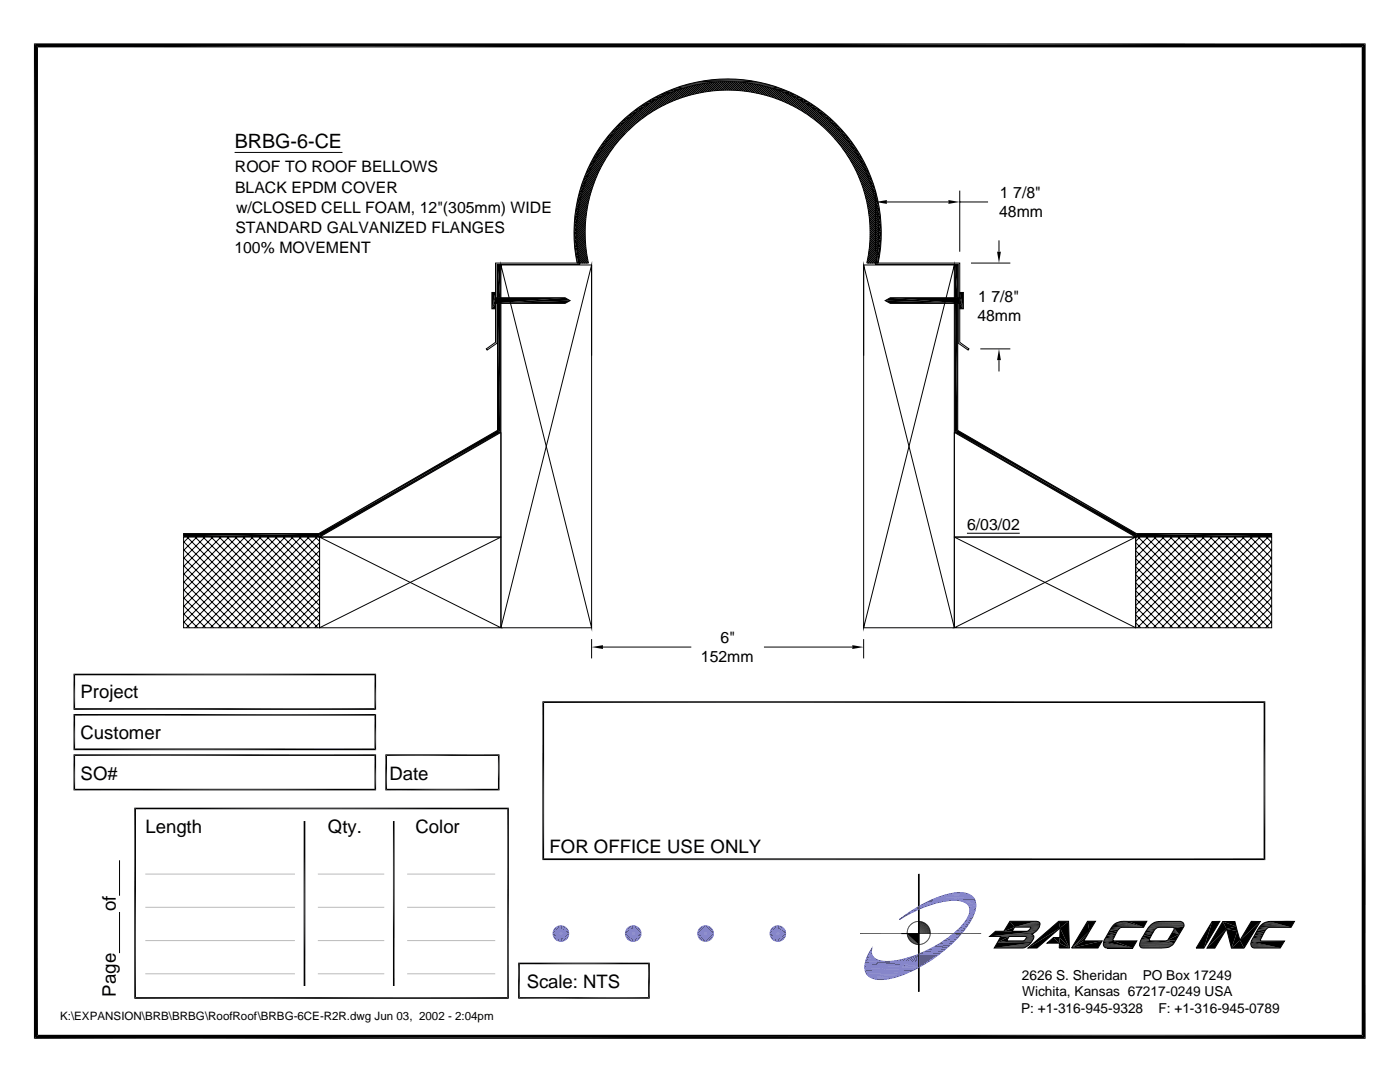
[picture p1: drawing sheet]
<svg xmlns="http://www.w3.org/2000/svg" width="279mm" height="216mm" viewBox="0 0 279 216" stroke-linecap="round" stroke-linejoin="round" font-family="sans-serif">
<defs><g id="words">
<text font-size="3.9" x="46.8" y="29.6">BRBG-6-CE</text>
<g font-size="3.7">
<text x="16.1" y="139.3">Project</text>
<text x="16.1" y="147.4">Customer</text>
<text x="16.1" y="155.6">SO#</text>
<text x="77.7" y="155.6">Date</text>
<text x="29" y="166.3">Length</text>
<text x="65.4" y="166.3">Qty.</text>
<text x="82.9" y="166.3">Color</text>
<text x="109.7" y="170.2">FOR OFFICE USE ONLY</text>
<text x="23.1" y="181.9" transform="rotate(-90 23.1 181.9)">of</text>
<text x="105.1" y="197.2">Scale: NTS</text>
<text x="23.1" y="198.8" transform="rotate(-90 23.1 198.8)">Page</text>
</g>
<g font-size="3.2">
<text x="46.9" y="34.3">ROOF TO ROOF BELLOWS</text>
<text x="46.9" y="38.5">BLACK EPDM COVER</text>
<text x="199.6" y="39.5">1 7/8&quot;</text>
<text x="47" y="46.5">STANDARD GALVANIZED FLANGES</text>
<text x="47.1" y="42.5">w/CLOSED CELL FOAM, 12&quot;(305mm) WIDE</text>
<text x="199.4" y="43.3">48mm</text>
<text x="46.8" y="50.5">100% MOVEMENT</text>
<text x="195.1" y="64.1">48mm</text>
<text x="195.2" y="60.3">1 7/8&quot;</text>
<text x="193" y="105.7">6/03/02</text>
<text x="143.8" y="128.3">6&quot;</text>
<text x="139.9" y="132.1">152mm</text>
</g>
<g font-size="2.7">
<text x="203.9" y="195.5">2626 S. Sheridan</text>
<text x="228.1" y="195.5">PO Box 17249</text>
<text x="203.8" y="202.1">P: +1-316-945-9328</text>
<text x="204" y="198.8">Wichita, Kansas 67217-0249 USA</text>
<text x="231.2" y="202.1">F: +1-316-945-0789</text>
</g>
<text font-size="2.3" x="12" y="203.6">K:\EXPANSION\BRB\BRBG\RoofRoof\BRBG-6CE-R2R.dwg Jun 03, 2002 - 2:04pm</text>
</g></defs>
<g fill="none" stroke="#000" stroke-width=".2">
<path d="M130.9 19.9l1.2 1.3M131.1 19.8l1.3 1.2M131.3 19.7l-12.8 12.8M131.4 19.6l1.3 1.3M131.7 19.5l1.2 1.3M131.9 19.4l1.3 1.2M132.1 19.3l-6.6 6.7M132.2 19.2l1.3 1.3M132.5 19.1l1.3 1.3M132.7 19l1.3 1.3M132.9 18.9l-4.8 4.8M133 18.9l1.3 1.3"/>
<path d="M133.3 18.8l1.3 1.2M133.9 18.5l1.3 1.3M134.2 18.4l1.2 1.3M134.3 18.4l-3.7 3.6M134.4 18.3l1.3 1.3M134.7 18.2l1.3 1.3M134.9 19.9l-1.3-1.3-4.1 4.1M134.9 18.1l-3.4 3.4M135 18.1l1.4 1.3M135.3 18l1.4 1.3M135.5 17.9l-3.1 3.1M135.6 17.9l1.3 1.3"/>
<path d="M135.9 17.8l1.4 1.3M136.1 17.7l-2.9 3M136.5 17.6l1.4 1.3M136.7 17.5l-2.8 2.8M136.8 17.5l1.4 1.4M137.1 17.4l1.4 1.4M137.2 17.4l-2.6 2.6M137.5 17.3l1.4 1.4M137.8 17.2l1.4 1.4M137.8 17.2l-2.6 2.6M138.1 17.1l1.4 1.4M138.3 17.1l-2.5 2.5"/>
<path d="M138.4 17.1l1.4 1.4M138.8 17l-2.3 2.3M139.1 16.9l1.4 1.5M139.3 16.9l-2.3 2.3M139.4 16.8l1.5 1.5M139.7 16.8l1.5 1.5M139.8 16.8l-2.2 2.2-1.4-1.3M140.1 16.7l1.5 1.5M140.3 16.7l-2.2 2.2M140.4 16.7l1.5 1.5M140.4 16.2h9.6M141.1 16.6l1.5 1.5"/>
<path d="M141.3 16.6l-2.1 2M141.5 16.5l1.5 1.6M141.7 16.5l-2 2M142 15.9h6.4M142.2 16.4l-2 2-1.5-1.4M142.2 16.4l1.6 1.6M142.3 18.1l-1.5-1.5-2.1 2.1M142.6 16.4l1.5 1.6M142.6 16.4l-1.9 1.9M142.9 16.4l1.6 1.6M143 16.4l-1.9 1.9M143.3 16.3l1.6 1.7"/>
<path d="M143.5 16.3l-1.9 1.9M143.6 15.8h3.2M143.7 16.3l1.6 1.7M143.9 16.3l-1.9 1.8M144.1 16.3l1.6 1.7M144.3 16.3l-1.8 1.8M144.4 16.3l1.7 1.7M144.7 16.3l-1.8 1.8M144.8 16.3l1.8 1.7M145.1 16.3l-1.7 1.7-1.6-1.5M145.2 16.3l1.8 1.7 1.5-1.5M145.5 16.3l-1.7 1.7"/>
<path d="M145.6 16.3l1.8 1.8 1.5-1.6M145.9 16.3l-1.7 1.7M146 16.3l1.8 1.8M146.3 16.3l-1.7 1.7M146.5 16.3l1.8 1.8M146.7 16.3l-1.7 1.7M146.9 16.3l1.8 1.9M147.1 16.3l-1.7 1.7M147.3 16.4l1.9 1.8 1.4-1.4M147.4 16.4l-1.6 1.6M147.7 16.4l2 1.9M147.8 16.4l-1.6 1.6"/>
<path d="M148.6 16.5l2 2M149.1 16.5l2.1 2.1 1.4-1.4M149.2 16.6l-1.5 1.5M149.5 16.6l2.2 2.1M149.6 16.6l-1.5 1.5M149.9 16.7l-1.5 1.5M150 16.7l2.2 2.1 1.3-1.3M150.3 16.7l-1.5 1.5M150.5 16.8l2.2 2.2M151 16.8l-1.5 1.5M151 16.8l2.3 2.4M151.3 16.9l-1.4 1.5"/>
<path d="M151.5 17l2.4 2.3M151.6 16.4h-12.7M151.6 17l-1.4 1.4-2-2-1.6 1.6M152 17.1l-1.5 1.4M152 17.1l2.5 2.4M152.3 17.1l-1.4 1.4M152.5 17.2l2.6 2.5M152.9 17.3l-1.4 1.4M153.1 17.3l2.6 2.7 1.4-1.3M153.2 17.4l-1.4 1.4M153.6 17.5l2.8 2.8M153.9 17.5l-1.4 1.4"/>
<path d="M154.2 17.7l-1.4 1.3M154.2 17.7l3 2.9 1.3-1.3M154.5 17.7l-1.4 1.4M154.8 17.8l-1.4 1.4M154.8 17.9l3.1 3.1M155.1 17.9l-1.4 1.4M155.4 18.1l-1.4 1.3M155.4 18.1l3.3 3.3M155.7 18.2l-1.4 1.3M155.9 18.3l-1.3 1.3M156.1 18.3l3.6 3.6M156.2 18.4l-1.3 1.3"/>
<path d="M156.5 18.5l-1.3 1.3M156.7 18.6l4 4M156.8 18.6l-1.3 1.3M157.4 18.8l-1.3 1.3M157.4 18.9l4.6 4.6M157.6 19l-1.2 1.3M157.9 19.1l-1.3 1.3M158.7 19.5l-1.2 1.2M159.2 19.7l-1.2 1.3M159.5 19.9l-1.2 1.2M46.8 30.4h21.5M115.8 39.7l1.5 1.4"/>
<path d="M115.9 39.3l1.4 1.5M116.1 38.7l1.4 1.4M116.2 38.4l1.4 1.4M116.3 38.1l1.3 1.4M116.4 37.8l1.3 1.4M116.4 37.5l1.4 1.3-2.2 2.2M116.5 37.2l1.4 1.3M116.6 36.9l1.4 1.3M116.7 36.6l1.4 1.3M116.8 36.3l1.4 1.3M116.9 36l1.4 1.3M117.1 35.7l1.3 1.3"/>
<path d="M117.2 35.4l1.3 1.3M117.3 35.1l1.3 1.3-2.6 2.6 1.4 1.4-2.1 2.1M117.4 34.8l1.3 1.3M117.5 34.5l1.3 1.3M117.5 39.9l-2.1 2.1M117.6 34.3l1.3 1.3M117.7 39.3l-2.2 2.2M117.8 34l1.2 1.3M117.9 33.7l1.3 1.3M118 38.2l-2.3 2.4M118 33.4l1.3 1.3M118.2 37.7l-2.4 2.3"/>
<path d="M118.2 33.2l1.2 1.2M118.3 32.9l1.2 1.3M118.4 37.1l-2.5 2.4M118.4 32.7l1.3 1.2M118.6 32.4l1.2 1.2M118.7 32.1l1.2 1.3M118.8 35.8l-2.6 2.7M118.8 31.9l1.3 1.2M119 31.6l1.2 1.3M119.1 35.1l-2.8 2.8M119.1 31.3l1.3 1.3M119.3 31.1l1.2 1.2"/>
<path d="M119.4 30.9l1.2 1.2M119.4 34.4l-2.9 2.9M119.6 30.6l1.2 1.2M119.7 30.4l1.2 1.2M119.8 33.6l-3.1 3.1M119.9 30.1l1.2 1.2M120 29.9l1.3 1.2M120.2 29.6l1.2 1.2M120.3 32.7l-3.4 3.4M120.4 29.4l1.2 1.2M120.5 29.1l1.2 1.3M120.7 28.9l1.2 1.2"/>
<path d="M120.8 31.8l-3.7 3.7M120.9 28.7l1.2 1.2M121 28.5l1.2 1.2M121.2 28.2l1.2 1.2M121.4 28l1.2 1.2M121.5 30.7l-4.1 4.1M121.5 27.8l1.2 1.2M121.7 27.6l1.2 1.2M121.9 27.3l1.2 1.2M122.1 27.1l1.2 1.2M122.3 26.9l1.2 1.2M122.4 29.4l-4.7 4.7"/>
<path d="M122.4 26.7l1.2 1.2M122.6 26.5l1.2 1.2M122.8 26.3l1.2 1.2M123 26.1l1.2 1.1M123.2 25.8l1.2 1.2M123.4 25.6l1.2 1.2M123.6 25.4l1.2 1.2M123.8 25.2l1.2 1.2M124 25l1.2 1.2M124.2 24.8l1.2 1.2M124.4 24.6l1.2 1.2M124.6 24.4l1.2 1.2"/>
<path d="M124.8 26.6l-6.7 6.7M124.8 24.3l1.2 1.1M125 24.1l1.2 1.2M125.2 23.9l1.2 1.2M125.4 23.7l1.2 1.2M125.7 23.5l1.2 1.2M125.9 23.3l1.2 1.2M126.1 23.1l1.2 1.2M126.3 22.9l1.2 1.3M126.5 22.8l1.2 1.2M126.8 22.6l1.2 1.2M127.2 22.2l1.2 1.3"/>
<path d="M127.4 22.1l1.3 1.2M127.7 21.9l1.2 1.2M127.9 21.8l1.2 1.2M128.1 21.6l1.3 1.2M128.2 23.6l-1.2-1.2-5.8 5.8M128.6 21.3l1.2 1.2M128.9 21.1l1.2 1.2M129.1 21l1.2 1.2M129.3 20.8l1.3 1.2M129.5 20.7l-10 10M129.6 22.6l-1.2-1.2-8.2 8.2M129.6 20.6l1.2 1.3"/>
<path d="M129.9 20.5l1.2 1.2M130.1 20.3l1.2 1.3M130.4 20.2l1.2 1.2M130.5 20.2l-11.6 11.5M130.6 20.1l1.3 1.2M156.9 20.5l1.3-1.3 5.9 5.9M157.7 20.9l1.3-1.3 13 13.1M159.8 20l-1.3 1.3M159.8 20.1l11.8 11.7-1.3 1.3M160 20.2l-1.2 1.2M160.3 20.3l-1.3 1.3M160.5 20.5l-1.2 1.2"/>
<path d="M160.7 20.6l10.3 10.3M160.8 20.6l-1.2 1.2M161 20.8l-1.2 1.2M161.3 20.9l-1.3 1.2M161.5 21.1l-1.2 1.2M161.8 21.2l-1.3 1.3M161.8 21.3l8.5 8.5M162 23.4l1.2-1.2 6.2 6.3M162 21.4l-1.2 1.2M162.2 21.6l-1.2 1.2M162.5 21.7l-1.2 1.2M162.7 21.9l-1.2 1.2"/>
<path d="M162.9 22.1l-1.2 1.2M163.4 22.4l-1.2 1.2M163.6 22.6l-1.2 1.2M163.9 22.8l-1.3 1.1M164.1 22.9l-1.2 1.2M164.3 23.1l-1.2 1.2M164.5 23.3l-1.2 1.2M164.7 23.5l-1.2 1.2M165 23.6l-1.3 1.2M165.2 23.8l-1.2 1.2M165.4 24l2.2 2.3M165.4 24l-1.2 1.2"/>
<path d="M165.6 24.2l-1.2 1.2M165.8 24.4l-1.2 1.2M166 24.6l-1.2 1.2M166.2 24.8l-1.2 1.2M166.4 25l-1.2 1.2M166.5 27.6l5.9 5.9M166.6 25.2l-1.2 1.2M166.8 25.4l-1.2 1.2M167 25.6l-1.2 1.2M167.2 25.8l-1.2 1.2M167.4 26l-1.2 1.2M167.6 26.2l-1.2 1.2"/>
<path d="M167.8 26.4l-1.2 1.2M168 26.6l-1.2 1.2M168.1 26.9l-1.2 1.2M168.3 27.1l-1.2 1.2M168.5 27.3l-1.2 1.2M168.7 27.5l-1.2 1.2M168.8 27.7l-1.1 1.2M169 28l-1.2 1.2M169.1 30.9l4 4M169.2 28.2l-1.2 1.2M169.4 28.4l-1.2 1.2 4.6 4.6-1.3 1.3M169.5 28.7l-1.2 1.2"/>
<path d="M169.7 28.9l-1.2 1.2M169.7 32l3.6 3.6M169.9 29.1l-1.2 1.2M170.1 29.4l-1.3 1.2M170.2 29.6l-1.2 1.2M170.2 32.9l3.4 3.3-1.4 1.3M170.4 29.8l-1.3 1.3M170.5 30.1l-1.2 1.2M170.7 33.7l3.1 3.1-1.4 1.4M170.7 30.3l-1.2 1.2M170.8 30.6l-1.2 1.2M171 30.8l-1.2 1.2"/>
<path d="M171 34.5l3 2.9-1.4 1.4M171.1 31.1l-1.2 1.2M171.3 31.3l-1.2 1.3M171.4 31.6l-1.2 1.2M171.6 35.9l2.7 2.6M171.7 32.1l-1.2 1.2M171.9 32.3l-1.3 1.3M171.9 36.5l2.5 2.6M172 32.6l-1.3 1.3M172.1 37.2l2.5 2.4-1.5 1.4M172.1 32.9l-1.2 1.2M172.3 33.1l-1.3 1.3"/>
<path d="M172.3 37.8l2.4 2.3M172.4 33.4l-1.3 1.3M172.5 38.3l2.3 2.3M172.5 33.7l-1.3 1.2M172.6 34l-1.2 1.2 2.7 2.8M172.7 38.9l2.2 2.2M172.9 34.5l-1.3 1.3M172.9 40l2.1 2.1M173 34.8l-1.3 1.3M173.1 35.1l-1.3 1.3M173.2 35.3l-1.3 1.4M173.4 35.6l-1.4 1.4"/>
<path d="M173.5 35.9l-1.4 1.4M173.7 36.5l-1.4 1.3M173.9 37.1l-1.4 1.4M174.1 37.7l-1.4 1.4M174.2 38l-1.4 1.4 2.2 2.2-1.5 1.5M174.2 38.4l-1.3 1.3M174.3 38.7l-1.4 1.3M174.4 39l-1.4 1.4M174.5 39.3l-1.4 1.4M174.6 39.9l-1.4 1.5M174.7 38v12.2M191.5 38v12.2"/>
<path d="M98.2 58.4h.7v1h13.9l1 .6-1 .5h-13.9v1.1h-.7zM98.9 52.5h16.8v.3h-16.5v15.7l-2 1.3-.2-.2 1.9-1.3zM100 52.9h18.1v72.4l-18.1-72.4v72.4M115.1 45.7l1.7 1.7-1.6 1.6 1.9 2M115.1 46.9l1.8 1.8M115.1 46.5l1.7 1.8M115.1 46.1l1.7 1.7M115.1 47.8l1.8 1.8M115.1 47.3l1.8 1.8M115.1 45.3l1.7 1.7M115.1 48.2l1.9 1.8M115.1 45l1.7 1.6"/>
<path d="M115.1 44.6l1.7 1.6M115.2 44.2l1.6 1.6-1.7 1.7M115.2 48.6l1.9 1.9M115.2 43.8l1.6 1.6-1.7 1.7M115.2 49.5l2 2M115.2 43.5l1.6 1.5M115.3 43.1l1.5 1.6M115.3 49.9l2 2M115.3 42.7l1.5 1.6M115.3 50.4l2.1 2.1M115.4 42.4l1.5 1.5M115.4 50.8l1.7 1.7"/>
<path d="M115.4 42l1.5 1.5M115.5 41.7l1.4 1.5M115.5 51.3l1.1 1.2M115.5 41.3l1.5 1.5-1.9 1.9M115.6 51.8l.7 .7M115.6 41l1.5 1.5M115.6 40.7l1.5 1.4M115.7 52.3l.2 .2M115.7 40.3l1.5 1.5M115.8 40l1.4 1.4M116.8 46.2l-1.7 1.7M116.8 46.6l-1.7 1.7"/>
<path d="M116.8 47l-1.6 1.6M116.8 45l-1.7 1.7M116.8 47.8l-1.6 1.6M116.8 44.6l-1.7 1.7M116.8 48.2l-1.5 1.5M116.8 48.6l-1.5 1.5M116.9 44.2l-1.8 1.7M116.9 48.9l-1.5 1.6M116.9 43.7l-1.8 1.8M116.9 49.3l-1.5 1.5M116.9 43.3l-1.8 1.8M116.9 49.7l-1.4 1.5"/>
<path d="M117 50l-1.5 1.5M117.1 50.4l-1.5 1.4M117.1 42.4l-1.9 1.8M117.1 50.7l-1.5 1.5M117.1 41.9l-1.9 1.9M117.2 51.1l-1.5 1.4a30.1 30.1 0 0 1 29.5-36.2 30.1 30.1 0 0 1 29.5 36.2M117.2 51.4l-1.1 1.1M117.2 41.4l-2 2M117.3 51.7l-.8 .8M117.3 40.9l-2 2M117.3 52.1l-.4 .4M117.4 52.4l-.1 .1"/>
<path d="M117.4 52.5a28.4 28.4 0 0 1 27.8-34.5 28.4 28.4 0 0 1 27.8 34.5M173 52.5h2.3a30.7 30.7 0 0 0-30.1-36.8 30.7 30.7 0 0 0-30 36.8h2.2M173 40.5l2.1 2M173.1 52.1l.3 .4M173.1 41l2.1 2-1.6 1.6M173.1 51.8l.7 .7M173.2 51.5l1 1M173.2 41.5l2 2M173.3 51.1l1.3 1.4M173.3 42l1.9 1.9M173.3 50.8l1.5 1.4M173.4 42.4l1.9 1.9"/>
<path d="M173.4 50.1l1.5 1.5M173.4 42.9l1.9 1.8M173.5 49.7l1.5 1.5M173.5 43.3l1.8 1.9M173.5 49.4l1.5 1.5M173.5 49l1.6 1.5M173.5 43.8l1.8 1.8M173.6 48.3l1.6 1.5M173.6 44.7l1.7 1.7M173.6 47.9l1.6 1.5M173.6 47.5l1.6 1.6M173.6 45.1l1.7 1.7"/>
<path d="M173.7 47.1l1.6 1.6M173.7 46.7l1.6 1.6M173.7 46.3l1.6 1.7M173.7 45.9l1.6 1.7M173.7 45.5l1.6 1.7M174.7 40.3l-1.4 1.4M174.7 52.5h16.8v15.8l1.9 1.3-.2 .2-2-1.3v-15.7h-16.5zM174.8 40.6l-1.5 1.5M174.8 52.2l-.3 .3M174.8 41l-1.4 1.4M174.9 51.7l-.8 .8M174.9 41.3l-1.5 1.5"/>
<path d="M175 51.2l-1.3 1.3M175 42l-1.5 1.5M175 50.8l-1.7 1.7M175.1 42.3l-1.6 1.6M175.1 50.3l-2.1 2M175.1 42.7l-1.5 1.5 1.7 1.8M175.2 49.8l-2.1 2.1M175.2 43.4l-1.6 1.6M175.2 49.4l-2 2M175.2 43.8l-1.6 1.6M175.2 49l-1.9 1.9M175.3 44.1l-1.6 1.6"/>
<path d="M175.3 44.5l-1.6 1.6M175.3 48.5l-1.9 1.9 1.4 1.5M175.3 44.9l-1.6 1.6M175.3 48.1l-1.9 1.9M175.3 45.3l-1.6 1.6M175.3 47.3l-1.8 1.7M175.3 47.7l-1.8 1.8M175.3 45.7l-1.6 1.6M175.3 46l-1.7 1.8M175.3 46.4l-1.7 1.8M175.3 46.8l-1.7 1.8 1.5 1.6M176.7 60l1-.6h13.8v-1h.8v3.2h-.8v-1.1h-13.8z"/>
<path d="M177 40.3h12.3M190.5 52.9h-18.1v72.4l18.1-72.4v72.4M190.6 52.9h.5v33l35.7 20.6h27v.5h-27.1l-36.1-20.8zM191.5 40.3h5.7M193.8 52.5h7.8M199.4 48v2.2M118.1 71v-18.1l-18.1 72.4M172.4 71v-18.1l18.1 72.4M195.6 69.6h6M199.4 71.9v2.2M190.5 86.3l36.2 20.9h-36.2zM36.6 107.2h27.2v18.1h-27.2z"/>
<path d="M36.6 106.5h27l35.7-20.6v-33h.5v33.3l-36 20.8h-27.2zM36.6 108.1l17.2 17.2M36.6 109.7l15.6 15.6M36.6 111.3l14.1 14M36.6 112.9l12.4 12.4M36.6 114.5l10.8 10.8M36.6 116.1l9.2 9.2M36.6 117.7l7.6 7.6M36.6 119.3l6.1 6M37.3 107.2l18.1 18.1M37.7 107.2l-1.1 1M38.9 107.2l18.1 18.1"/>
<path d="M39.3 107.2l-2.7 2.6M40.5 107.2l18.1 18.1M40.9 107.2l-4.3 4.2M42.1 107.2l18.1 18.1M42.5 107.2l-5.9 5.8M43.8 107.2l18 18.1M44.1 107.2l-7.5 7.4M45.3 107.2l18.1 18.1M45.7 107.2l-9.1 9M46.9 107.2l16.9 16.8M47.3 107.2l-10.7 10.6M48.5 107.2l15.3 15.2"/>
<path d="M48.9 107.2l-12.3 12.2M50.1 107.2l13.7 13.6M50.5 107.2l-13.9 13.8M51.7 107.2l12.1 12M52.1 107.2l-15.5 15.4M53.3 107.2l10.5 10.4M53.7 107.2l-17.1 17M54.9 107.2l8.9 8.8M55.3 107.2l-18.1 18.1M56.5 107.2l7.3 7.2M56.9 107.2l-18.1 18.1M58.1 107.2l5.7 5.6"/>
<path d="M58.5 107.2l-18.1 18.1M59.7 107.2l4.1 4M60.1 107.2l-18.1 18.1M61.3 107.2l2.5 2.4M61.7 107.2l-18.1 18.1M62.9 107.2l.9 .8M63.3 107.2l-18.1 18.1M63.8 107.2l36.2 18.1h-36.2v-18.1h36.2v18.1M63.8 107.2l36.2-20.9v20.9zM63.8 108.3l-17 17M63.8 109.9l-15.4 15.4M63.8 111.5l-13.8 13.8"/>
<path d="M63.8 113.1l-12.2 12.2M63.8 114.7l-10.6 10.6M63.8 116.3l-9 9M63.8 117.9l-7.4 7.4M63.8 119.5l-5.8 5.8M100 107.2l-36.2 18.1M190.5 107.2l36.2 18.1M226.7 107.2h27.1v18.1h-27.1zM226.7 107.2l-36.2 18.1h36.2v-18.1h-36.2v18.1M226.7 108.3l16.9 17M226.7 109.9l15.3 15.4M226.7 111.5l13.7 13.8"/>
<path d="M226.7 113.1l12.1 12.2M226.7 114.7l10.5 10.6M226.7 116.3l8.9 9M226.7 117.9l7.3 7.4M226.7 119.5l5.8 5.8M227.1 107.2l18.1 18.1M227.5 107.2l-.8 .8M228.7 107.2l18.1 18.1M229.1 107.2l-2.4 2.4M230.3 107.2l18.1 18.1M230.7 107.2l-4 4M231.9 107.2l18.1 18.1"/>
<path d="M232.3 107.2l-5.6 5.6M233.6 107.2l18 18.1M233.9 107.2l-7.2 7.2M235.1 107.2l18.1 18.1M235.5 107.2l-8.8 8.8M236.7 107.2l17.1 17M237.1 107.2l-10.4 10.4M238.3 107.2l15.5 15.4M238.7 107.2l-12 12M239.9 107.2l13.9 13.8M240.3 107.2l-13.6 13.6M241.5 107.2l12.3 12.2"/>
<path d="M241.9 107.2l-15.2 15.2M243.1 107.2l10.7 10.6M243.5 107.2l-16.8 16.8M244.7 107.2l9.1 9M245.1 107.2l-18.1 18.1M246.3 107.2l7.5 7.4M246.7 107.2l-18.1 18.1M247.9 107.2l5.9 5.8M248.3 107.2l-18.1 18.1M249.5 107.2l4.3 4.2M249.9 107.2l-18.1 18.1M251.1 107.2l2.7 2.6"/>
<path d="M251.5 107.2l-18.1 18.1M252.7 107.2l1.1 1M253.1 107.2l-18.1 18.1M253.8 108.1l-17.2 17.2M253.8 109.7l-15.6 15.6M253.8 111.3l-14 14M253.8 112.9l-12.4 12.4M253.8 114.5l-10.8 10.8M253.8 116.1l-9.2 9.2M253.8 117.7l-7.6 7.6M253.8 119.3l-6 6M36.6 120.9l4.4 4.4"/>
<path d="M36.6 122.5l2.9 2.8M36.6 124.1l1.2 1.2M63.8 121.1l-4.2 4.2M63.8 122.7l-2.6 2.6M63.8 124.3l-1 1M100 125.3h18.1M118.1 127.5v3.9M120.3 129.1h17.7M152.5 129.1h17.6M172.4 125.3h18.1M172.4 127.5v3.9M226.7 121.1l4.1 4.2"/>
<path d="M226.7 122.7l2.6 2.6M226.7 124.3l.9 1M253.8 120.9l-4.4 4.4M253.8 122.5l-2.8 2.8M253.8 124.1l-1.2 1.2M183.3 174.5h.1v23.3h-.1zM183.4 174.5v6.4M183.4 181.4v7.1M183.4 190.4v7.4M197.5 186.9l1.2-1.1h1.6l1.2-2h5.3a.69 .69 0 0 1 .7 .4 .69 .69 0 0 1-.1 .8l-.4 .6-1.1 .8 .1 .1a.7 .7 0 0 1 0 1.2l-.8 .9-.8 .5-6 .1 1.3-2.3zM197.5 186.8h8.8M198.4 189.1h6.2"/>
<path d="M198.7 185.8h8.1M200.3 185.8h4.6M201.4 186.9h3.4a.84 .84 0 0 1-.6 .8h-3.3zM202.5 184.9h5M204.6 189.1l-6.2 .1M220.5 189.1h5.6M220.6 189.1h5.5M221.8 185.1h2.1M221.9 185h6.3M222.2 187.7h4.7M225.3 183.8h3.6M227.4 188.8h6.4"/>
<path d="M227.4 188.6h6.6M227.4 188.5h6.7M227.5 188.2h6.8M227.5 188.9h5.9M227.5 188.9h6M227.5 188.8h6.1M227.7 189.1h5.4M227.9 189.1h4.5M229.2 185.1h2.1M229.2 184.9h7.1M229.4 184.8h6.9M229.6 184.7h6.7"/>
<path d="M229.6 184.6h6.7M229.8 184.5h6.5M229.8 184.4h6.5M230 184.4h6.3M230 184.2h6.2M230.2 184.2h6M230.2 184.1h5.9M230.4 184h5.7M230.7 183.9h5.2M231 183.9h4.8M233.1 189.1h-5.3M233.4 189h-5.8"/>
<path d="M244 183.9h2.4l1.1 3.7 2.2-3.7h1.8l-3.2 5.3h-2.5l-1-3.8-2.4 3.8h-1.5zM249.7 187.8h6.6M249.9 189.1h5.6M250.1 189.1h5.4M251.2 185.1h2.1M251.4 185h6.3M251.7 184.6a2.72 2.72 0 0 1 2-.7h4.6l-.6 1.1-4.5 .1a4.4 4.4 0 0 0-1.6 2.6l4.7 .1-.8 1.4h-4.8a.92 .92 0 0 1-1-.4 .92 .92 0 0 1 .1-1.1l1.4-2.5zM253.3 183.9h5"/>
</g>
<g fill="#000">
<path d="M6.8 8.7h265.7l-264.9 .8zM7.6 9.5l264.9-.8-.7 .8zM128.6 20.6l1.4-.8 .2 .5zM130 19.8l1.4-.7 .2 .5zM130 19.8l1.6-.2-1.4 .7zM131.4 19.1l1.4-.7 .2 .5zM131.4 19.1l1.6-.2-1.4 .7zM132.8 18.4l1.5-.6 .2 .5zM132.8 18.4l1.7-.1-1.5 .6zM134.3 17.8l1.5-.6 1.6 .1zM134.3 17.8h1.6l-1.4 .5zM134.3 17.8l3.1-.5-1.5 .5z"/>
<path d="M153 17.3l3.1 .5h-1.6zM154.5 17.8h1.6l-.1 .5zM153 17.3l1.6-.1 1.5 .6zM156 18.3l1.6 .1-.2 .5zM156.1 17.8l1.5 .6-1.6-.1zM157.4 18.9l1.7 .2-.2 .5zM157.6 18.4l1.5 .7-1.7-.2zM158.9 19.6l1.6 .2-.3 .5zM159.1 19.1l1.4 .7-1.6-.2zM160.5 19.8l1.3 .8-1.6-.3zM271.8 9.5l.7 197.8-.7-.8zM272.5 8.7v198.6l-.7-197.8z"/>
<path d="M115.3 39.8l.5 .2-.8 1.4zM115.7 38.3l.4 .2-.8 1.3zM116.1 36.7l.5 .3-.9 1.3zM116.1 38.5l-.3 1.5-.5-.2zM116.6 37l-.5 1.5-.4-.2zM116.7 35.2l.4 .3-1 1.2zM117.1 35.5l-.5 1.5-.5-.3zM117.3 33.8l.5 .2-1.1 1.2zM117.8 34l-.7 1.5-.4-.3zM118 32.3l.4 .3-1.1 1.2zM117.3 33.8l1.1-1.2-.6 1.4zM118.7 30.9l.5 .3-1.2 1.1z"/>
<path d="M118 32.3l1.2-1.1-.8 1.4zM119.6 29.6l.4 .3-1.3 1zM118.7 30.9l1.3-1-.8 1.3zM120.5 28.3l.4 .3-1.3 1zM119.6 29.6l1.3-1-.9 1.3zM121.5 27l.4 .4-1.4 .9zM120.5 28.3l1.4-.9-1 1.2zM122.5 25.8l.4 .4-1.4 .8zM121.5 27l1.4-.8-1 1.2zM123.6 24.6l.4 .5-1.5 .7zM122.5 25.8l1.5-.7-1.1 1.1zM123.6 24.6l1.2-1.1 .3 .5z"/>
<path d="M123.6 24.6l1.5-.6-1.1 1.1zM124.8 23.5l1.2-1 .3 .4zM124.8 23.5l1.5-.6-1.2 1.1zM126 22.5l1.3-1 .3 .5zM126 22.5l1.6-.5-1.3 .9zM127.3 21.5l1.3-.9 .3 .5zM127.3 21.5l1.6-.4-1.3 .9zM128.6 20.6l1.6-.3-1.3 .8zM160.2 20.3l1.6 .3-.2 .5zM161.6 21.1l1.6 .4-.3 .5zM161.8 20.6l1.4 .9-1.6-.4zM162.9 22l1.5 .5-.3 .4z"/>
<path d="M163.2 21.5l1.2 1-1.5-.5zM164.1 22.9l1.5 .6-.3 .5zM164.4 22.5l1.2 1-1.5-.6zM165.3 24l1.5 .6-.3 .5zM165.6 23.5l1.2 1.1-1.5-.6zM166.5 25.1l1.4 .7-.4 .4zM166.8 24.6l1.1 1.2-1.4-.7zM167.5 26.2l1.5 .8-.4 .4zM167.9 25.8l1.1 1.2-1.5-.8zM168.6 27.4l1.3 .9-.4 .3zM168.6 27.4l.4-.4 .9 1.3zM169.5 28.6l1.3 1-.4 .3z"/>
<path d="M169.5 28.6l.4-.3 .9 1.3zM170.4 29.9l1.3 1-.5 .3zM170.4 29.9l.4-.3 .9 1.3zM171.2 31.2l1.2 1.1-.4 .3zM171.2 31.2l.5-.3 .7 1.4zM172 32.6l1.1 1.2-.4 .2zM172 32.6l.4-.3 .7 1.5zM172.7 34l1.1 1.2-.5 .3zM172.7 34l.4-.2 .7 1.4zM173.3 35.5l1 1.2-.5 .3zM173.3 35.5l.5-.3 .5 1.5zM173.8 37l1 1.3-.5 .2z"/>
<path d="M174.3 38.5l.9 1.3-.6 .2zM173.8 37l.5-.3 .5 1.6zM174.3 38.5l.5-.2 .4 1.5zM174.6 40l.6-.2 .3 1.6zM174.7 40.3l2.3-.4v.8zM189.3 39.9l2.2 .4-2.2 .4zM98.2 58.4h.7l-.7 3.2zM98.9 59.4h13.9l-13.9 1.1zM98.9 59.4v1.1l-.7 1.1zM98.9 58.4v1l-.7 2.2zM99.3 52.9l.5 6.5h-.5zM99.3 52.9h.5v6.5z"/>
<path d="M98.9 60.5l13.9-1.1 1 .6zM98.9 60.5l14.9-.5-1 .5zM114.6 46.1l.5 .1-.5 1.5zM114.6 47.7l.5 .1-.4 1.5zM114.6 44.6l.5 .1-.5 1.4zM114.7 49.3l.5 .1-.3 1.5zM114.7 43l.6 .1-.7 1.5zM114.9 50.9h.5l-.2 1.6zM115 41.4l.5 .2-.8 1.4zM115.1 46.2v1.6l-.5-.1zM115.1 47.8l.1 1.6-.5-.1zM115.1 44.7v1.5l-.5-.1z"/>
<path d="M115.2 49.4l.2 1.5h-.5zM115.3 43.1l-.2 1.6-.5-.1zM115.4 50.9l.3 1.6h-.5zM115.5 41.6l-.2 1.5-.6-.1zM115.8 40l-.3 1.6-.5-.2zM174.6 40l.9 1.4-.6 .2zM174.9 41.6l.8 1.4-.5 .1zM175 50.9l.3 1.6h-.6zM175.2 43.1l.6 1.5-.5 .1zM175.2 49.4l.3 1.5h-.5zM175.3 47.8l.4 1.5-.5 .1zM175.3 44.7l.6 1.4-.6 .1z"/>
<path d="M175.3 46.2l.6 1.5-.6 .1zM174.9 41.6l.6-.2 .2 1.6zM175 50.9h.5l-.2 1.6zM175.2 43.1l.5-.1 .1 1.6zM175.2 49.4l.5-.1-.2 1.6zM175.3 44.7l.5-.1 .1 1.5zM175.3 47.8l.6-.1-.2 1.6zM175.3 46.2l.6-.1v1.6zM176.7 60l14.8 .5h-13.8zM176.7 60l1-.6 13.8 1.1zM190.6 52.9l.5 6.5h-.5zM190.6 52.9h.5v6.5z"/>
<path d="M177.7 59.4h13.8v1.1zM191.5 59.4l.8 2.2-.8-1.1zM191.5 58.4l.8 3.2-.8-2.2zM191.5 58.4h.8v3.2zM199 50.2h.7l-.3 2.3zM98.9 60.5v1.1h-.7zM99.3 60.5l.5 25.7-.5-.3zM99.3 60.5h.5v25.7zM190.6 60.5l.5 25.4-.5 .3zM190.6 60.5h.5v25.4zM191.5 60.5l.8 1.1h-.8zM199.4 69.6l.3 2.3h-.7z"/>
<path d="M63.6 106.5l35.7-20.6 .5 .3zM63.6 106.5l36.2-20.3-36 20.8zM190.6 86.2l36.2 20.3-.1 .5zM190.6 86.2l.5-.3 35.7 20.6zM36.6 106.5h27l-27 .5zM36.6 107l27-.5 .2 .5zM226.8 106.5l27 .5h-27.1zM226.8 106.5h27v.5zM118.1 129.1l2.2-.4v.8zM170.1 128.7l2.3 .4-2.3 .4zM183.3 188.3l.1 .2zM183.3 188.5l.1 1.9h-.1z"/>
<path d="M183.3 186.3h.1zM183.3 180.9l.1 .5-.1 .1zM183.3 183.9h.1zM183.3 188.5h.1zM183.3 188.5h.1v1.9zM183.3 180.9l.1-.1v.6zM197.5 186.9l1.2-1.1h8.1zM199.1 188l6.6 .2-7.3 1zM199.7 186.9h1.7l-2.3 1.1zM199.1 188l2.3-1.1-.5 .8zM201.5 183.8h5.2l-4.2 1.2zM201.5 183.8l1 1.2-2.2 .8z"/>
<path d="M200.3 185.8l2.2-.8-.5 .8zM202.5 185l4.3-1.2zM204.3 187.7l1.6 .2zM204.3 187.7h1.7zM204.6 187.5h1.5l-1.7 .1zM204.7 187.3l1.5 .1-1.6 .1zM204.8 186.9l1.5 .1h-1.4zM204.8 187.2l1.5 .1h-1.6zM204.9 187h1.4l-1.5 .2zM198.4 189.2l6.7-.5zM205 185.8h1.8zM198.4 189.2l6.8-.6z"/>
<path d="M205.1 185.8l.2-.2 1.5 .2zM198.4 189.2l6.9-.7zM198.4 189.2l7.1-.8zM205.5 185.5h1.6l-1.8 .1zM198.4 189.2l7.2-.9-.1 .1zM205.6 185.3l1.6 .1-1.7 .1zM205.7 185.1l1.6 .2h-1.7zM205.7 185h1.7l-1.7 .1zM198.4 189.2l7.3-1-.1 .1zM197.5 186.9l8.5-.4zM204.3 187.7h1.7l-.1 .2zM204.4 187.6l1.7-.1-.1 .2z"/>
<path d="M204.6 187.5l1.6-.1-.1 .1zM197.5 186.9l8.7-.7-.3 .2zM204.7 187.3h1.6l-.1 .1zM204.8 187.2l1.5-.1v.2zM204.8 187.2l1.5-.2v.1zM204.8 186.9l1.5-.1v.2zM197.5 186.9l9-.9-.3 .2zM197.5 186.9l9.1-1zM197.5 186.9l9.3-1.1zM204.9 185.8h1.9zM202.5 185l4.5-1.1zM205.3 185.6h1.7l-.2 .2z"/>
<path d="M202.5 185l4.6-1.1zM205.3 185.6l1.8-.1-.1 .1zM202.5 185l4.7-1.1zM205.5 185.5l1.7-.1-.1 .1zM202.5 185l4.8-1zM205.6 185.3h1.7l-.1 .1zM202.5 185l4.9-1zM205.7 185.1h1.6v.2zM205.7 185.1l1.7-.1-.1 .1zM202.5 185l5-.9zM205.5 185l2-.2zM205.6 185l1.9-.2z"/>
<path d="M205.7 185l1.8-.2-.1 .2zM202.5 185l5-.9 .1 .1zM202.5 185l5-.5v.2zM202.5 185l5.1-.6-.1 .1zM202.5 185l5.1-.8v.2zM209 188.2l1.2-1.1 1.2 1.1zM211.3 183.8h2l-1.7 1.4zM205.1 189.2l6.2-5.4 .3 1.4zM211.4 188.2l2 1h-2zM210.2 187.1h1.3l-.1 1.1zM211.5 187.1l1.9 2.1-2-1zM205.1 189.2l6.5-4-4.6 4z"/>
<path d="M211.6 185.2l1.8 4-1.9-2.1zM211.6 185.2l1.7-1.4 .1 5.4zM213.9 189.2l2.4-1.5h3.7zM213.9 189.2l3-2.4-.6 .9zM217 183.8l.4 2-3.5 3.4zM213.9 189.2l3.5-3.4-.5 1zM217 183.8h1.6l-1.2 2zM213.9 189.2l6.1-1.5-.9 1.5zM220.2 188.5l5.9 .7-5.9-.6zM220.2 188.4l5.9 .8-5.9-.7zM220.2 188.3l5.9 .9-5.9-.8zM220.2 188.6l5.9 .6-5.8-.4z"/>
<path d="M220.2 188.1l5.9 1.1-5.9-.9zM220.3 187.9l5.8 1.3-5.9-1.1zM220.3 187.7h1.9l-1.9 .2zM220.4 187.5h1.7l-1.8 .2zM220.6 187.2l1.6 .1-1.8 .2zM220.6 189.1h.3zM220.9 186.7l1.5 .3-1.8 .2zM221.2 186.2h1.5l-1.8 .5zM221.5 185.7l1.4 .2-1.7 .3zM221.6 185.4h1.7l-1.8 .3zM221.8 185.2l1.6 .1-1.8 .1zM220.3 187.7l1.8-.1 .1 .1z"/>
<path d="M220.3 187.7l1.8-.2v.1zM220.3 187.9l1.9-.2 3.9 1.5zM220.4 187.5l1.8-.2-.1 .2zM222.3 184.5l5.9 .5-6.1-.3zM220.6 187.2l1.8-.2-.2 .3zM222.3 184.5l.2-.1 5.7 .6zM220.9 186.7l1.6-.1-.1 .4zM222.5 184.4l.2-.2 5.5 .8zM220.9 186.7l1.8-.5-.2 .4zM222.7 184.2l5.5 .8zM221.2 186.2l1.7-.3-.2 .3zM222.8 184.1l5.4 .9z"/>
<path d="M221.5 185.7l1.6-.2-.2 .4zM222.9 184.1l.3-.1 5 1zM221.5 185.7l1.8-.3-.2 .1zM221.6 185.4l1.8-.1-.1 .1zM221.8 185.2h1.7l-.1 .1zM223.2 184l.3-.1 4.7 1.1zM221.8 185.2l1.9-.1zM223.5 183.9l4.7 1.1zM223.7 183.9h.3zM223.7 183.9h.3l4.2 1.1zM224 183.9h1.3zM224 183.9h1.3l2.9 1.1z"/>
<path d="M222.2 187.7h4.7l-.8 1.5zM227.6 187.7h2l-2 .2zM227.7 187.5h1.6l-1.7 .2zM227.9 187.1l1.5 .3-1.7 .1zM228.2 186.7l1.5 .1-1.8 .3zM228.5 186.2l1.5 .1-1.8 .4zM228.7 185.7h1.6l-1.8 .5zM225.3 183.9l3.6-.1-.7 1.2zM228.9 185.5l1.5 .1-1.7 .1zM229.1 185.3l1.5 .1-1.7 .1zM229.2 185l1.9 .1zM229.2 185l1.8 .1-1.9 .2z"/>
<path d="M227.6 187.7l1.8-.1zM227.6 187.7h1.8zM227.7 187.5l1.7-.1zM227.6 187.7h2zM229.4 187.7h.2zM227.6 187.9l2-.2 4.7 .6zM227.9 187.1l1.8-.3-.3 .6zM228.2 186.7l1.8-.4-.3 .5zM228.5 186.2l1.7-.3-.2 .4zM228.5 186.2l1.8-.5-.1 .2zM228.7 185.7l1.7-.1-.1 .1zM228.9 185.5l1.7-.1-.2 .2z"/>
<path d="M229.1 185.3h1.6l-.1 .1zM229.1 185.3l1.8-.1zM229.1 185.3l1.9-.2zM231.8 189.2l.2-.1zM232.7 187.7l1.6 .6zM232.9 187.7l.2-.1h1.5zM234 186l1.3 .5-2.2 1.1zM234.1 185.8l1.2 .7-1.3-.5zM234.2 185l.1 .2zM234.2 185.7l1.1 .8-1.2-.7zM232.5 187.7l1.8 .6zM232.4 187.7l1.9 .6z"/>
<path d="M229.8 187.7h2.6l1.9 .6zM229.6 187.7l4.7 .6zM234.3 185.5l1 1-1.1-.8zM234.3 185.5l1 1zM234.3 185.4l1 1.1zM234.3 185.2l1 1.3-1-1.1zM232.9 187.7l1.7-.1-.3 .7zM233.1 187.6l2.2-1.1-.7 1.1zM235.5 183.9h.3zM234 183.9h1.8zM234.3 185.2l2-.4-1 1.7zM241.9 183.9l-1.6 5.3h-1.6z"/>
<path d="M241.9 183.9h1.5l-3.1 5.3zM244 183.9l2.7 1-1.9 .5zM244 183.9l.8 1.5-3.9 3.8zM240.9 189.2l3.9-3.8-2.4 3.8zM244.8 185.4l2.1 .4-1.1 3.4zM244.8 185.4l1.9-.5 .2 .9zM244 183.9h2.4l.3 1zM246.9 185.8l.6 1.8-1.7 1.6zM245.8 189.2l1.7-1.6 .8 1.6zM249.6 188.4l5.9 .8zM249.6 188.3l5.9 .9-5.9-.8zM249.7 188.5l5.8 .7-5.8-.5z"/>
<path d="M249.7 188.1l5.8 1.1-5.9-.9zM249.7 188.7l5.8 .5-5.8-.4zM249.7 187.9l5.8 1.3-5.8-1.1zM249.7 183.9h1.8l-4 3.7zM249.8 187.7h1.7l-1.8 .2zM249.9 187.5h1.6l-1.7 .2zM250 187.2l1.7 .1-1.8 .2zM250.2 189.1l.5 .1zM250.2 189.1l.3 .1zM250.3 186.7l1.5 .3-1.8 .2zM250.6 186.2l1.6 .1-1.9 .4zM250.9 185.7l1.5 .2-1.8 .3z"/>
<path d="M251.1 185.4l1.5 .1-1.7 .2zM251.2 185.2h1.7l-1.8 .2zM247.5 187.6l4-3.7-3.2 5.3zM249.8 187.7l1.7-.1v.1zM249.8 187.7l1.7-.2zM249.9 187.5l1.8-.2-.2 .2zM251.7 184.6l6 .4-6.2-.3zM250 187.2l1.8-.2-.1 .3zM251.7 184.6l.2-.2 5.8 .6zM250.3 186.7l1.7-.1-.2 .4zM251.9 184.4l.3-.2 5.5 .8zM250.3 186.7l1.9-.4-.2 .3z"/>
<path d="M252.2 184.2l5.5 .8zM250.6 186.2l1.8-.3-.2 .4zM252.3 184.2l5.4 .8zM250.9 185.7l1.7-.2-.2 .4zM252.4 184.1l.3-.1 5 1zM251.1 185.4h1.6l-.1 .1zM251.1 185.4l1.7-.1-.1 .1zM251.1 185.4l1.8-.2zM252.7 184l.3-.1 4.7 1.1zM251.2 185.2l1.8-.1zM251.2 185.2l1.9-.1zM253 183.9h.3z"/>
<path d="M251.2 185.2l2-.1zM253 183.9h.3l4.4 1.1zM249.7 187.9l6.6-.1-.8 1.4zM253.3 183.9h5l-.6 1.1zM6.8 8.7l.8 197.8-.8 .8zM6.8 8.7l.8 .8v197zM7.6 206.5h264.2l-265 .8zM6.8 207.3l265-.8 .7 .8z"/>
</g>
<path d="M135.8 17.1h3.2M151.4 17.1h3.2M198.4 189h6.6" fill="none" stroke="#000" stroke-width=".38"/>
<path d="M135.8 17h3.2M151.4 17h3.2" fill="none" stroke="#000" stroke-width=".44"/>
<path d="M137.3 16.8h3.2M149.9 16.8h3.2" fill="none" stroke="#000" stroke-width=".28"/>
<path d="M137.3 16.6h4.8M148.4 16.6h4.7M197.5 186.7h8.7M249.7 189h5.8" fill="none" stroke="#000" stroke-width=".34"/>
<path d="M137.3 16.6h4.8M148.4 16.6h4.7M220.3 189h5.8M234.2 185h2.1" fill="none" stroke="#000" stroke-width=".36"/>
<path d="M138.9 16.3h12.7M199.1 188h6.8M199.1 187.9h6.8M221.9 184.9h6.3M251.4 184.9h6.3" fill="none" stroke="#000" stroke-width=".3"/>
<path d="M140.4 16h9.6M220.4 189.1h5.7M221.8 185.1h2.1M227.4 188.4h6.9M227.5 188.2h6.8M249.9 189.1h5.6M251.2 185.1h2.1" fill="none" stroke="#000" stroke-width=".21"/>
<path d="M198.4 189h6.4" fill="none" stroke="#000" stroke-width=".25"/>
<path d="M197.5 186.7h8.8M227.4 188.6h6.6M249.7 187.8h2.1" fill="none" stroke="#000" stroke-width=".23"/>
<path d="M197.5 186.7h8.6M227.5 188.1h6.8" fill="none" stroke="#000" stroke-width=".4"/>
<path d="M202.5 184.8h5" fill="none" stroke="#000" stroke-width=".32"/>
<g fill="#5c5cb8">
<path d="M175.1 195.4l.7 .1z"/>
<path d="M175.1 195.4h1.5z"/>
<path d="M175.8 195.5l.8-.1z"/>
<path d="M174.8 195.4h1.8z"/>
</g>
<path d="M172.6 193.5h9.8M172.9 194.3h7.9M173 194.4h7.3M173 194.5h7.3M173.1 194.6h6.7M173.2 194.7h6.6M173.7 195h5.1M173.9 195.1h4.4M174.8 195.4h2.2M177.4 195.3h-2.9M177.9 195.2l-3.7 .1M179.3 194.9h-5.9" fill="none" stroke="#5c5cb8" stroke-width=".2"/>
<path d="M172.6 193.2h10.7M172.7 193.9h9.1M173 194.4h7.8" fill="none" stroke="#5c5cb8" stroke-width=".21"/>
<path d="M172.8 193.9h9M172.9 194.1h8.4" fill="none" stroke="#5c5cb8" stroke-width=".23"/>
<path d="M172.6 193.1h10.7M172.6 193.4h9.8M172.7 193.7h9.7M172.8 194.1h8.5" fill="none" stroke="#5c5cb8" stroke-width=".25"/>
<path d="M172.6 193.4h10.3" fill="none" stroke="#5c5cb8" stroke-width=".28"/>
<path d="M172.6 192.9h10.7" fill="none" stroke="#5c5cb8" stroke-width=".3"/>
<path d="M183.4 193l.6-.4z" fill="#5c5cb8"/>
<path d="M172.6 192.8h10.7" fill="none" stroke="#5c5cb8" stroke-width=".44"/>
<g fill="#5c5cb8">
<path d="M172.6 192.5l10.7 .6-10.7-.5z"/>
<path d="M172.7 192.2l10.6 .9-10.7-.6z"/>
<path d="M184 192.6l1.2-.6z"/>
<path d="M183.4 193l1.8-1z"/>
<path d="M172.8 191.9l10.5 1.2-10.6-.9z"/>
<path d="M172.8 191.9h4.2l6.3 1.2z"/>
</g>
<path d="M172.8 191.9h4.2" fill="none" stroke="#5c5cb8" stroke-width=".2"/>
<g fill="#5c5cb8">
<path d="M177 191.9l.7-.1 5.6 1.3z"/>
<path d="M177 191.9l.7-.1z"/>
</g>
<path d="M172.8 191.8l3.8 .1" fill="none" stroke="#5c5cb8" stroke-width=".2"/>
<g fill="#5c5cb8">
<path d="M177.7 191.8h.4l5.2 1.3z"/>
<path d="M178.1 191.8l.4-.1 4.8 1.4z"/>
</g>
<path d="M172.8 191.8h3.2" fill="none" stroke="#5c5cb8" stroke-width=".2"/>
<path d="M178.5 191.7h.4l4.4 1.4z" fill="#5c5cb8"/>
<path d="M172.8 191.8h2.9" fill="none" stroke="#5c5cb8" stroke-width=".23"/>
<g fill="#5c5cb8">
<path d="M178.9 191.7l.4-.1 4 1.5z"/>
<path d="M183.4 193l2.3-1.4z"/>
</g>
<path d="M172.8 191.7h2.7" fill="none" stroke="#5c5cb8" stroke-width=".32"/>
<path d="M179.3 191.6l.4-.1 3.6 1.6z" fill="#5c5cb8"/>
<path d="M172.8 191.5h2.4" fill="none" stroke="#5c5cb8" stroke-width=".2"/>
<path d="M179.7 191.5l.4-.1 3.2 1.7z" fill="#5c5cb8"/>
<path d="M172.8 191.5h2.2" fill="none" stroke="#5c5cb8" stroke-width=".21"/>
<g fill="#5c5cb8">
<path d="M180.1 191.4l.5-.1 2.7 1.8z"/>
<path d="M173 191.3l1.8 .1-2 .2z"/>
<path d="M173 191.3l1.8 .1z"/>
<path d="M183.4 193l2.9-1.8z"/>
<path d="M180.6 191.3l.4-.1 2.3 1.9z"/>
<path d="M173 191.3l1.4-.2 .2 .2z"/>
<path d="M173 191.3l1.4-.2z"/>
<path d="M181 191.2l.5-.2 1.8 2.1z"/>
<path d="M173 191.3l1.3-.3z"/>
<path d="M173.1 190.9l1.2 .1-1.3 .3z"/>
<path d="M181.5 191l.5-.1 1.3 2.2z"/>
<path d="M183.4 193l3.4-2.2z"/>
<path d="M173.1 190.9l1.1-.1 .1 .2z"/>
<path d="M182 190.9l.5-.2 .8 2.4z"/>
<path d="M173.2 190.6l1 .2-1.1 .1z"/>
<path d="M173.2 190.6h.9l.1 .2z"/>
<path d="M182.5 190.7l.5-.1 .3 2.5z"/>
<path d="M183.4 193l3.9-2.5z"/>
</g>
<path d="M183.1 190.4v2.7" fill="none" stroke="#5c5cb8" stroke-width=".34"/>
<g fill="#5c5cb8">
<path d="M173.2 190.6l.8-.2 .1 .2z"/>
<path d="M183.4 190.4l3.9 .1-3.9 2.5z"/>
<path d="M173.4 190.3l.6 .1-.8 .2z"/>
<path d="M173.4 190.3h.5l.1 .1z"/>
</g>
<path d="M183.4 190.3h3.9" fill="none" stroke="#5c5cb8" stroke-width=".32"/>
<path d="M173.4 190.3l.5-.2v.2z" fill="#5c5cb8"/>
<path d="M183.9 190.2h4" fill="none" stroke="#5c5cb8" stroke-width=".42"/>
<g fill="#5c5cb8">
<path d="M173.6 189.9l.3 .2-.5 .2z"/>
<path d="M173.6 189.9h.3v.2z"/>
<path d="M173.6 189.9l.3-.2v.2z"/>
<path d="M183.9 190.1l1.1-.4 2.9 .3z"/>
</g>
<path d="M185 189.8h3.4" fill="none" stroke="#5c5cb8" stroke-width=".38"/>
<g fill="#5c5cb8">
<path d="M173.8 189.6l.1 .1-.3 .2z"/>
<path d="M173.8 189.6h.1v.1z"/>
<path d="M173.8 189.6l.2-.2z"/>
<path d="M174 189.3l-.2 .3z"/>
</g>
<path d="M185 189.5h3.8" fill="none" stroke="#5c5cb8" stroke-width=".42"/>
<path d="M185 189.7l.9-.5 2.9 .1z" fill="#5c5cb8"/>
<path d="M185.9 189h3.4" fill="none" stroke="#5c5cb8" stroke-width=".42"/>
<path d="M185.9 189.2l1-.5 2.4 .1z" fill="#5c5cb8"/>
<path d="M186.9 188.6h2.9M188.2 187.8h2.4" fill="none" stroke="#5c5cb8" stroke-width=".4"/>
<path d="M186.9 188.5h2.9" fill="none" stroke="#5c5cb8" stroke-width=".25"/>
<path d="M187.3 188.3h2.5M187.8 188h2.4M188.2 187.7h2.4M189.1 187.1h2" fill="none" stroke="#5c5cb8" stroke-width=".3"/>
<path d="M187.8 188.2h2.4M189.1 187.4h2" fill="none" stroke="#5c5cb8" stroke-width=".42"/>
<path d="M188.6 187.4h2" fill="none" stroke="#5c5cb8" stroke-width=".32"/>
<g fill="#5c5cb8">
<path d="M189.5 187l2-.2-.4 .4z"/>
<path d="M189.5 187l.3-.3 1.7 .1z"/>
<path d="M189.8 186.7l.4-.3 1.3 .4z"/>
<path d="M190.2 186.4l.2-.1h1.5z"/>
<path d="M190.2 186.4l1.7-.1-.4 .5z"/>
<path d="M190.4 186.3l.2-.2 1.3 .2z"/>
<path d="M190.6 186.1l1.6-.2-.3 .4z"/>
<path d="M190.9 185.8l1.3 .1-1.6 .2z"/>
<path d="M190.9 185.8l.3-.3 1 .4z"/>
<path d="M191.2 185.5h1.3l-.3 .4z"/>
<path d="M191.2 185.5l.3-.2 1 .2z"/>
<path d="M191.5 185.3l1.3-.2-.3 .4z"/>
<path d="M191.8 185l1 .1-1.3 .2z"/>
<path d="M191.8 185l1.3-.3-.3 .4z"/>
<path d="M192 184.7h1.1l-1.3 .3z"/>
<path d="M192.3 184.4l.8 .3h-1.1z"/>
<path d="M192.3 184.4l1.1-.1-.3 .4z"/>
<path d="M192.5 184.1l.9 .2-1.1 .1z"/>
<path d="M192.5 184.1l1.1-.2-.2 .4z"/>
<path d="M192.7 183.8l.9 .1-1.1 .2z"/>
<path d="M192.9 183.5l.7 .4-.9-.1z"/>
<path d="M192.9 183.5h.9l-.2 .4z"/>
<path d="M193.1 183.3l.7 .2h-.9z"/>
<path d="M193.1 183.3l1-.2-.3 .4z"/>
<path d="M179.5 183.5l.7-.5z"/>
<path d="M193.2 183l.9 .1-1 .2z"/>
<path d="M193.2 183l1-.2-.1 .3z"/>
<path d="M180 183.1l.5-.4z"/>
<path d="M193.3 182.7l.9 .1-1 .2z"/>
<path d="M180.2 183l.3-.3 .5-.1z"/>
<path d="M193.4 182.5l.8 .3-.9-.1z"/>
<path d="M193.4 182.5l1-.1-.2 .4z"/>
<path d="M180.5 182.7l.6-.3-.1 .2z"/>
<path d="M193.5 182.2l.9 .2-1 .1z"/>
<path d="M181.1 182.4l.6-.2-.7 .4z"/>
<path d="M193.5 182.2l1-.2-.1 .4z"/>
<path d="M181.1 182.4l1-.4z"/>
<path d="M193.5 182h1l-1 .2z"/>
<path d="M181.1 182.4l.5-.4h.5z"/>
<path d="M193.6 181.8l.9 .2h-1z"/>
<path d="M193.6 181.8h1l-.1 .2z"/>
<path d="M181.6 182l.9-.2-.4 .2z"/>
<path d="M193.6 181.7l1 .1h-1z"/>
<path d="M193.6 181.7h1v.1z"/>
<path d="M181.6 182l.6-.4 .3 .2z"/>
<path d="M193.6 181.5l1 .2h-1z"/>
<path d="M182.2 181.6l1.1-.1-.8 .3z"/>
<path d="M193.6 181.5l1.1-.2-.1 .4z"/>
<path d="M193.5 181.3h1.2l-1.1 .2z"/>
<path d="M182.2 181.6l.6-.3 .5 .2z"/>
<path d="M193.5 181.1l1.2 .2h-1.2z"/>
<path d="M193.5 181.1l1.2-.1v.3z"/>
<path d="M182.8 181.3l.5-.4v.6z"/>
<path d="M193.4 180.9l1.3 .1-1.2 .1z"/>
<path d="M183.4 180.8l1.1 .2-.5 .1z"/>
<path d="M183.4 180.8l.6 .3-.5 .3z"/>
<path d="M183.4 180.8v.6z"/>
<path d="M193.4 180.9l1.3-.1v.2z"/>
<path d="M183.4 180.8h1.6l-.5 .2z"/>
<path d="M193.4 180.9l1.4-.2-.1 .1z"/>
<path d="M193.3 180.7h1.5l-1.4 .2z"/>
</g>
<path d="M183.4 180.7h2.1" fill="none" stroke="#5c5cb8" stroke-width=".23"/>
<path d="M193.2 180.5l1.6 .2h-1.5z" fill="#5c5cb8"/>
<path d="M183.9 180.5h2" fill="none" stroke="#5c5cb8" stroke-width=".2"/>
<g fill="#5c5cb8">
<path d="M193.1 180.5l1.7 .2z"/>
<path d="M193.1 180.5l1.6-.1 .1 .3z"/>
<path d="M193.1 180.4h1.6z"/>
</g>
<path d="M183.9 180.5h2.5" fill="none" stroke="#5c5cb8" stroke-width=".3"/>
<g fill="#5c5cb8">
<path d="M193.1 180.4l1.6-.1v.1z"/>
<path d="M192.9 180.3h1.8l-1.6 .1z"/>
</g>
<path d="M184.4 180.2h2.5" fill="none" stroke="#5c5cb8" stroke-width=".2"/>
<path d="M192.9 180.3l1.8-.2v.2z" fill="#5c5cb8"/>
<path d="M185 180h3.2M185.5 179.8h3.5M185.5 179.7h3.9M185.5 179.7h4.3M190.8 179.7h3.8M191.7 179.8h2.9M192 179.9h2.6M192.3 180h2.4M192.3 179.9h2.4M185 180h2.8M192.5 180.1h2.2M192.7 180.2h2" fill="none" stroke="#5c5cb8" stroke-width=".2"/>
<path d="M185 179.9h3.6M184.4 180.2h2.9" fill="none" stroke="#5c5cb8" stroke-width=".23"/>
<path d="M184.4 180.2h2.9" fill="none" stroke="#5c5cb8" stroke-width=".28"/>
<path d="M185 179.9h3.6" fill="none" stroke="#5c5cb8" stroke-width=".25"/>
<path d="M189.8 179.7l.7-.1z" fill="#5c5cb8"/>
<g fill="none" stroke="#5c5cb8" stroke-width=".2">
<path d="M185.5 179.7h9.1M186 179.6h8.6M186.5 179.3h7.9M186.5 179.2h7.9M187 179.2h7.4M187 179.1h7.3M187 179h7.2M187.5 178.9h6.6M188.1 178.7h5.8M188.5 178.6h5.2M189 178.4h4.4M189.5 178.3h3.7"/>
<path d="M189.9 178.2h3M190.3 178.2h2.3"/>
</g>
<path d="M190.5 179.7h4.1" fill="none" stroke="#5c5cb8" stroke-width=".23"/>
<path d="M185.5 179.7h5M186 179.5h8.6" fill="none" stroke="#5c5cb8" stroke-width=".25"/>
<path d="M186 179.4h8.4" fill="none" stroke="#5c5cb8" stroke-width=".21"/>
<g fill="#5c5cb8">
<path d="M190.3 178.2h2z"/>
<path d="M190.8 178.2h1.5z"/>
<path d="M191.2 178.1h.7z"/>
<path d="M191.2 178.1l1.1 .1z"/>
</g>
<g fill="none" stroke="#000" stroke-width=".2">
<path d="M171.6 186.3h24.2M181.1 186.3h2.2M183.3 186.3v3.6M183.3 190.4v2.7M183.4 183.9v2.4M183.4 190.4v2.6M183.4 186.2h2.3M183.5 183.9v2.4M202.5 185h3.1l.1 .1-.7 .7h-3zM205.1 189.2l6.2-5.4h2l.1 5.4h-2v-1h-2.4l1.2-1.1h1.3l.1-1.9-4.6 4zM217 183.8h1.6l-2.3 3.9h3.7l-.9 1.5h-5.2zM222.3 184.5l.5-.4 1.1-.2 5-.1-.7 1.2-4.4 .1a3.9 3.9 0 0 0-1.7 2.6h4.8l-.8 1.5h-4.8a.92 .92 0 0 1-1-.4 .92 .92 0 0 1 0-1.1z"/>
<path d="M229.8 184.5l.6-.5 .8-.1h4.4l.5 .1 .2 .4v.4l-2.3 3.8a2.85 2.85 0 0 1-2.2 .6l-3.8-.1a.8 .8 0 0 1-.4-1.2l1.1-2.2zM230.6 185.3l.7-.3h2.8a.54 .54 0 0 1-.1 1l-.9 1.6-.4 .1h-3.3v-.2zM241.9 183.9h1.5l-3.1 5.3h-1.6z"/>
</g>
<path d="M179.5 183.5a24.8 24.8 0 0 1 11.3-5.3 3.6 3.6 0 0 1 3.6 1.1 4.1 4.1 0 0 1-.3 3.8 28.4 28.4 0 0 1-13.8 11.4l-2.4 .7a4.9 4.9 0 0 1-4.8-.6 3.3 3.3 0 0 1 0-3.7l.9-1.6a1.97 1.97 0 0 0 2 2.5 18.4 18.4 0 0 0 9.9-2.6 18.9 18.9 0 0 0 7-5.7 2.28 2.28 0 0 0 0-3.2 6.9 6.9 0 0 0-5.1-.3l-4.3 1.4z" fill="none" stroke="#5c5cb8" stroke-width=".2"/>
<g fill="#000">
<path d="M181 186.1l.1 .1h-.1zM181 186.2l.1 .2h-.1zM181 185.9l.1 .2h-.1zM181 186.4l.2 .1h-.2zM181 185.8l.1 .1h-.1zM181 186.5l.2 .1-.2 .1zM181 185.6l.2 .2h-.2zM181 186.7l.2 .1h-.1zM181.1 185.5l.1 .2-.2-.1zM181.1 186.8l.2 .1-.2 .1zM181.1 186.4l2.2 2.1zM181.1 186.5l2.2 2z"/>
<path d="M181.1 185.4l.1 .1h-.1zM181.1 187h.2l-.1 .1zM181.1 186.7l2.2 1.8zM181 185.9h.1v.2zM181 186.1h.1v.1zM181 186.2h.1v.2zM181 186.4h.1l.1 .1zM181.1 186.8l2.2 1.7zM181.2 185.2l.1 .2h-.2zM181 185.8l.1 .1zM181 186.5h.2v.1zM181.2 187.1l.2 .1-.2 .1z"/>
<path d="M181 185.6l.2 .1v.1zM181 186.7l.2-.1v.2zM181.2 186.9l2.1 1.6zM181.2 185.1l.1 .2-.1-.1zM181.1 185.5h.1v.2zM181.1 186.8h.1l.1 .1zM181.2 187.3h.2l-.1 .1zM181.3 187.1l2 1.4zM181.1 185.4h.2l-.1 .1zM181.1 187l.2-.1v.1zM181.3 184.9l.1 .2h-.2zM181.3 187.4h.2l-.1 .1z"/>
<path d="M181.2 185.2l.1 .2zM181.2 187.1l.1-.1 .1 .2zM181.3 187.2l2 1.3zM181.4 184.8v.2l-.1-.1zM181.2 185.1h.2l-.1 .2zM181.2 187.3l.2-.1v.1zM181.4 187.5h.2l-.1 .1zM181.4 187.3l1.9 1.2zM181.3 184.9l.1 .1v.1zM181.3 187.4l.1-.1 .1 .1zM181.5 187.5l1.8 1zM181.5 184.7v.2l-.1-.1z"/>
<path d="M181.5 187.6h.2l-.1 .1zM181.4 184.8l.1 .1-.1 .1zM181.4 187.5h.2zM181.5 187.6l1.8 .9zM181.6 184.6v.2l-.1-.1zM181.6 187.7h.2l-.1 .2zM181.5 184.7l.1 .1-.1 .1zM181.5 187.6l.1-.1 .1 .1zM181.6 187.7l1.7 .8zM181.7 184.5v.2l-.1-.1zM181.7 187.9l.2-.1-.1 .2zM181.6 184.6l.1 .1-.1 .1z"/>
<path d="M181.6 187.7l.1-.1 .1 .1zM181.7 187.8l1.6 .7zM181.8 184.4v.2l-.1-.1zM181.8 188l.2-.1-.1 .2zM181.7 184.5l.1 .1-.1 .1zM181.8 187.7l.1 .1-.2 .1zM181.8 187.9l1.5 .6zM181.8 184.4l.1-.1v.2zM181.8 184.4l.1 .1-.1 .1zM181.8 188l.1-.2 .1 .1zM181.9 188.1l.2-.1-.1 .2zM181.9 188l1.4 .5z"/>
<path d="M181.9 184.3l.1 .1-.1 .1zM182 187.9l.1 .1-.2 .1zM181.9 184.3l.1-.1v.2zM182 188.2l.2-.1v.1zM182.1 188.1l1.2 .4zM182 184.2v.2zM182.1 188l.1 .1-.2 .1zM182 184.2l.2-.1-.1 .2zM182.2 188.2h.2l-.1 .1zM182.2 188.2l1.1 .3zM182.2 184.1v.1l-.1 .1zM182.2 188.1l.2 .1h-.2z"/>
<path d="M182.2 184.1l.1-.1-.1 .2zM182.3 188.3l.2-.1-.1 .2zM182.3 188.2l1 .3zM182.3 184l.1 .2h-.2zM182.4 188.2h.1l-.2 .1zM182.3 184h.1v.2zM182.4 188.4l.2-.1v.1zM182.5 188.3l.8 .2zM182.4 184l.1 .1-.1 .1zM182.5 188.2l.1 .1-.2 .1zM182.4 184l.2-.1-.1 .2zM182.6 188.4l.2-.1-.1 .2z"/>
<path d="M182.6 188.3l.7 .2zM182.6 183.9v.2h-.1zM182.6 188.3h.2l-.2 .1zM182.6 183.9h.1l-.1 .2zM182.7 188.5l.2-.2v.2zM182.7 188.4l.6 .1zM182.7 183.9l.1 .1-.2 .1zM182.8 188.3h.1l-.2 .2zM182.7 183.9l.2-.1-.1 .2zM182.9 188.5l.1-.1v.1zM182.9 188.4l.4 .1zM182.9 183.8v.2h-.1z"/>
<path d="M182.9 188.3l.1 .1-.1 .1zM182.9 183.8h.1l-.1 .2zM183 188.5l.2-.1v.2zM183 183.8l-.1 .2zM183 188.4h.2l-.2 .1zM183 188.4l.3 .1zM183 183.8h.2l-.2 .2zM183.3 188.4v.2h-.1zM183.2 183.8v.2h-.2zM183.2 188.4h.1l-.1 .2zM183.2 183.8h.1l-.1 .2zM183.5 188.4v.2h-.2z"/>
<path d="M181.1 186.4l2.2-.1v2.2zM183.3 183.8v.1l-.1 .1zM183.3 188.4h.2l-.2 .2zM183.3 190.4h.1v1.3zM183.4 191.7v1.3l-.1 .1zM183.5 183.8l-.2 .1zM183.5 188.4h.1l-.1 .2zM183.3 183.8h.2l-.2 .1zM183.6 188.4v.1l-.1 .1zM183.5 183.9l.1-.1v.2zM183.6 188.4l.1-.1-.1 .2zM183.5 183.8h.1l-.1 .1z"/>
<path d="M183.7 188.3l.1 .2h-.2zM183.6 184l.2-.2zM183.7 188.3h.2l-.1 .2zM183.7 183.9h.2l-.5 2.4zM183.6 183.8h.2l-.2 .2zM183.9 188.3v.2h-.1zM183.7 184l.2-.2v.2zM183.9 188.3h.1l-.1 .2zM183.9 183.9l.1 .1-.6 2.3zM183.8 183.8h.1l-.2 .2zM184 188.3l.1 .1-.2 .1zM183.9 184l.2-.1-.1 .1z"/>
<path d="M184 188.3l.1-.1v.2zM184 184h.2l-.8 2.3zM183.9 183.8l.2 .1-.2 .1zM184.1 188.2l.1 .2h-.1zM184 184l.2-.1-.1 .2zM184.1 188.2h.2l-.1 .2zM184.2 184l.1 .1-.9 2.2zM184.1 183.9h.1l-.2 .1zM184.3 188.2v.1l-.1 .1zM184.1 184.1l.2-.1v.1zM184.3 188.2l.1-.1-.1 .2zM184.3 184.1h.1l-1 2.2z"/>
<path d="M184.2 183.9l.1 .1-.2 .1zM184.4 188.1l.1 .2h-.2zM184.3 184.1h.2l-.1 .1zM184.4 188.1l.1-.1v.3zM184.4 184.1l.2 .1-1.2 2.1zM184.3 184l.2 .1h-.2zM184.5 188l.1 .2-.1 .1zM184.4 184.2l.2-.1-.1 .2zM184.5 188h.1v.2zM184.6 184.2l.1 .1-1.3 2zM184.5 184.1h.1l-.2 .1zM184.6 188l.1 .1-.1 .1z"/>
<path d="M184.5 184.3l.2-.1-.1 .2zM184.6 188l.1-.1v.2zM184.7 184.3l.1 .1-1.4 1.9zM184.6 184.4l.2-.1-.1 .1zM184.6 184.1l.1 .1-.2 .1zM184.7 187.9l.1 .1-.1 .1zM184.7 187.9l.1-.1v.2zM184.8 184.4l.1 .1-1.5 1.8zM184.7 184.4h.3l-.2 .1zM184.7 184.2l.1 .1-.2 .1zM184.8 187.8l.2 .1-.2 .1zM185 187.7v.2l-.2-.1z"/>
<path d="M184.9 184.5l.1 .1-1.6 1.7zM184.8 184.5h.3l-.1 .1zM185 187.7l.1-.1v.2zM184.8 184.3l.2 .1h-.3zM185 187.7l.1 .1-.1 .1zM185 184.6l.1 .1-1.7 1.6zM185 184.6h.2l-.1 .1zM185.1 187.5l.1 .2-.1-.1zM185 184.4l.1 .1h-.3zM185.1 187.6l.1 .1-.1 .1zM183.4 186.3l1.7-1.6 .1 .1zM185.1 184.7h.2l-.2 .1z"/>
<path d="M185.2 187.4l.1 .2zM185 184.6l.1-.1 .1 .1zM185.1 187.5l.2 .1-.1 .1zM185.1 184.8l.3 .1zM185.3 187.2l.1 .3-.2-.1zM183.4 186.3l1.8-1.5 .1 .1zM185.1 184.7l.1-.1 .1 .1zM185.2 187.4l.2 .1-.1 .1zM185.2 185h.2l-.1 .1zM185.4 187.1v.2l-.1-.1zM183.4 186.3l1.9-1.4 .1 .1zM185.3 185.1h.2l-.1 .1z"/>
<path d="M185.1 184.8l.2-.1 .1 .2zM185.3 187.2l.1 .1v.2zM185.4 187l.1 .2-.1-.1zM183.4 186.3l2-1.3v.2zM185.4 185.2l.2 .1h-.2zM185.5 186.9l.1 .1zM185.2 185l.2-.1v.1zM185.4 187.1l.1 .1-.1 .1zM183.4 186.3l2-1.1 .1 .1zM185.4 185.3l.2 .1-.1 .1zM185.5 186.7l.1 .2h-.1zM183.4 186.3l2.1-1v.1z"/>
<path d="M185.5 185.5l.2 .1h-.2zM185.3 185.1l.1-.1 .1 .1zM185.4 187h.2l-.1 .2zM185.5 186.6l.2 .2zM185.5 185.6l.2 .1h-.2zM185.5 186.4l.2 .2h-.2zM185.5 185.7l.2 .2h-.2zM185.6 186.3l.1 .2-.2-.1zM183.4 186.3l2.1-.9 .1 .2zM185.6 186l.1 .2h-.1zM185.5 185.9l.2 .1zM185.4 185.2l.1-.1 .1 .2z"/>
<path d="M185.5 186.9h.1v.1zM185.6 186.2l.1 .1h-.1zM183.4 186.3l2.2-.7v.1zM183.4 186.3l2.2-.6v.2zM185.4 185.3h.2v.1zM185.5 186.7l.2 .1-.1 .1zM183.7 186.3l2-.1v.1zM185.5 185.5l.1-.1 .1 .2zM185.5 186.6h.2v.2zM185.5 185.6h.2v.1zM185.5 186.4l.2 .1v.1zM185.5 185.7h.2v.2z"/>
<path d="M185.6 186.3h.1v.2zM185.6 186h.1v.2zM185.5 185.9h.2v.1zM185.6 186.2h.1v.1z"/>
</g>
<path d="M183.4 186.2h2.3" fill="none" stroke="#000" stroke-width=".28"/>
<path d="M183.4 186.1h2.3" fill="none" stroke="#000" stroke-width=".42"/>
<path d="M14.7 142.6h60.4M14.7 157.6h60.4M14.7 150.7h60.4M14.8 142.5v7.2M14.8 150.5v7.2M74.9 142.5v7.2M74.9 150.5v7.2M183.6 183.9v2.4" fill="none" stroke="#000" stroke-width=".32"/>
<path d="M14.7 149.5h60.4" fill="none" stroke="#000" stroke-width=".34"/>
<g fill="#5c5cb8">
<path d="M111.9 186.3l1.7-.4v.4z"/>
<path d="M111.9 186.3l1.5-.7 .2 .3z"/>
<path d="M111.9 186.3l1.3-1 .2 .3z"/>
<path d="M113 185l.2 .3-1.3 1z"/>
<path d="M112.6 184.8l.4 .2-1.1 1.3z"/>
<path d="M112.3 184.7l.3 .1-.7 1.5z"/>
<path d="M111.9 184.6l.4 .1-.4 1.6z"/>
<path d="M111.6 184.7l.3-.1v1.7z"/>
<path d="M111.2 184.8l.4-.1 .3 1.6z"/>
<path d="M110.9 185l.3-.2 .7 1.5z"/>
<path d="M110.6 185.3l.3-.3 1 1.3z"/>
<path d="M110.6 185.3l1.3 1-1.5-.7z"/>
<path d="M110.4 185.6l1.5 .7-1.6-.4z"/>
<path d="M110.3 185.9l1.6 .4h-1.6z"/>
<path d="M110.3 186.3h1.6l-1.6 .3z"/>
<path d="M110.3 186.6l1.6-.3-1.5 .7z"/>
<path d="M110.4 187l1.5-.7-1.3 1z"/>
<path d="M110.6 187.3l1.3-1-1 1.3z"/>
<path d="M111.9 186.3l-.7 1.5-.3-.2z"/>
<path d="M111.9 186.3l-.3 1.6-.4-.1z"/>
<path d="M111.9 186.3v1.6h-.3z"/>
<path d="M111.9 186.3l.4 1.6h-.4z"/>
<path d="M111.9 186.3l.7 1.5-.3 .1z"/>
<path d="M111.9 186.3l1.1 1.3-.4 .2z"/>
<path d="M111.9 186.3l1.3 1-.2 .3z"/>
<path d="M111.9 186.3l1.5 .7-.2 .3z"/>
<path d="M111.9 186.3l1.7 .3-.2 .4z"/>
<path d="M111.9 186.3h1.7v.3z"/>
<path d="M126.4 186.3l1.6-.4v.4z"/>
<path d="M126.4 186.3l1.5-.7 .1 .3z"/>
<path d="M126.4 186.3l1.3-1 .2 .3z"/>
<path d="M127.4 185l.3 .3-1.3 1z"/>
<path d="M127.1 184.8l.3 .2-1 1.3z"/>
<path d="M126.7 184.7l.4 .1-.7 1.5z"/>
<path d="M126.4 184.6l.3 .1-.3 1.6z"/>
<path d="M126 184.7l.4-.1v1.7z"/>
<path d="M125.6 184.8l.4-.1 .4 1.6z"/>
<path d="M125.3 185l.3-.2 .8 1.5z"/>
<path d="M125.1 185.3l.2-.3 1.1 1.3z"/>
<path d="M125.1 185.3l1.3 1-1.5-.7z"/>
<path d="M124.9 185.6l1.5 .7-1.6-.4z"/>
<path d="M124.8 185.9l1.6 .4h-1.7z"/>
<path d="M124.7 186.3h1.7l-1.6 .3z"/>
<path d="M124.8 186.6l1.6-.3-1.5 .7z"/>
<path d="M124.9 187l1.5-.7-1.3 1z"/>
<path d="M125.1 187.3l1.3-1-1.1 1.3z"/>
<path d="M126.4 186.3l-.8 1.5-.3-.2z"/>
<path d="M126.4 186.3l-.4 1.6-.4-.1z"/>
<path d="M126.4 186.3v1.6h-.4z"/>
<path d="M126.4 186.3l.3 1.6h-.3z"/>
<path d="M126.4 186.3l.7 1.5-.4 .1z"/>
<path d="M126.4 186.3l1 1.3-.3 .2z"/>
<path d="M126.4 186.3l1.3 1-.3 .3z"/>
<path d="M126.4 186.3l1.5 .7-.2 .3z"/>
<path d="M126.4 186.3l1.6 .3-.1 .4z"/>
<path d="M126.4 186.3h1.6v.3z"/>
<path d="M140.8 186.3l1.6-.4 .1 .4z"/>
<path d="M140.8 186.3l1.5-.7 .1 .3z"/>
<path d="M140.8 186.3l1.3-1 .2 .3z"/>
<path d="M141.8 185l.3 .3-1.3 1z"/>
<path d="M141.5 184.8l.3 .2-1 1.3z"/>
<path d="M141.2 184.7l.3 .1-.7 1.5z"/>
<path d="M140.8 184.6l.4 .1-.4 1.6z"/>
<path d="M140.4 184.7l.4-.1v1.7z"/>
<path d="M140.1 184.8l.3-.1 .4 1.6z"/>
<path d="M139.8 185l.3-.2 .7 1.5z"/>
<path d="M139.5 185.3l.3-.3 1 1.3z"/>
<path d="M139.5 185.3l1.3 1-1.5-.7z"/>
<path d="M139.3 185.6l1.5 .7-1.6-.4z"/>
<path d="M139.2 185.9l1.6 .4h-1.7z"/>
<path d="M139.1 186.3h1.7l-1.6 .3z"/>
<path d="M139.2 186.6l1.6-.3-1.5 .7z"/>
<path d="M139.3 187l1.5-.7-1.3 1z"/>
<path d="M139.5 187.3l1.3-1-1 1.3z"/>
<path d="M140.8 186.3l-.7 1.5-.3-.2z"/>
<path d="M140.8 186.3l-.4 1.6-.3-.1z"/>
<path d="M140.8 186.3v1.6h-.4z"/>
<path d="M140.8 186.3l.4 1.6h-.4z"/>
<path d="M140.8 186.3l.7 1.5-.3 .1z"/>
<path d="M140.8 186.3l1 1.3-.3 .2z"/>
<path d="M140.8 186.3l1.3 1-.3 .3z"/>
<path d="M140.8 186.3l1.5 .7-.2 .3z"/>
<path d="M140.8 186.3l1.6 .3-.1 .4z"/>
<path d="M140.8 186.3h1.7l-.1 .3z"/>
<path d="M155.2 186.3l1.6-.4 .1 .4z"/>
<path d="M155.2 186.3l1.5-.7 .1 .3z"/>
<path d="M155.2 186.3l1.3-1 .2 .3z"/>
<path d="M156.3 185l.2 .3-1.3 1z"/>
<path d="M156 184.8l.3 .2-1.1 1.3z"/>
<path d="M155.6 184.7l.4 .1-.8 1.5z"/>
<path d="M155.2 184.6l.4 .1-.4 1.6z"/>
<path d="M154.9 184.7l.3-.1v1.7z"/>
<path d="M154.5 184.8l.4-.1 .3 1.6z"/>
<path d="M154.2 185l.3-.2 .7 1.5z"/>
<path d="M153.9 185.3l.3-.3 1 1.3z"/>
<path d="M153.9 185.3l1.3 1-1.4-.7z"/>
<path d="M153.8 185.6l1.4 .7-1.6-.4z"/>
<path d="M153.6 185.9l1.6 .4h-1.6z"/>
<path d="M153.6 186.3h1.6l-1.6 .3z"/>
<path d="M153.6 186.6l1.6-.3-1.4 .7z"/>
<path d="M153.8 187l1.4-.7-1.3 1z"/>
<path d="M153.9 187.3l1.3-1-1 1.3z"/>
<path d="M155.2 186.3l-.7 1.5-.3-.2z"/>
<path d="M155.2 186.3l-.3 1.6-.4-.1z"/>
<path d="M155.2 186.3v1.6h-.3z"/>
<path d="M155.2 186.3l.4 1.6h-.4z"/>
<path d="M155.2 186.3l.8 1.5-.4 .1z"/>
<path d="M155.2 186.3l1.1 1.3-.3 .2z"/>
<path d="M155.2 186.3l1.3 1-.2 .3z"/>
<path d="M155.2 186.3l1.5 .7-.2 .3z"/>
<path d="M155.2 186.3l1.6 .3-.1 .4z"/>
<path d="M155.2 186.3h1.7l-.1 .3z"/>
</g>
<path d="M14.7 134.6h60.4M14.8 134.4v7.2M74.9 134.4v7.2M76.9 150.7h22.8M76.9 157.6h22.8M99.5 150.5v7.2M26.8 161.3h74.8M78.6 163.8v32.9M101.4 161.2v38.1M103.4 199.1h26.3M103.4 192.2h26.3" fill="none" stroke="#000" stroke-width=".32"/>
<path d="M108.4 139.9v31.7M252.3 139.9v31.7M14.7 141.5h60.4M77.1 150.5v7.2M108.2 140.1h144.3M27 161.2v38.1M60.8 163.8v32.9M108.2 171.4h144.3M26.8 199.1h74.8M103.6 192.1v7.2M129.5 192.1v7.2" fill="none" stroke="#000" stroke-width=".34"/>
<path d="M29 174.4h29.9M63.4 174.4h13.3M81.3 174.4h17.5M29 181h29.9M29 194.3h29.9M29 187.7h29.9M63.4 181h13.3M63.4 194.3h13.3M63.4 187.7h13.3M81.3 181h17.5M81.3 194.3h17.5M81.3 187.7h17.5" fill="none" stroke="#bababa" stroke-width=".2"/>
<path d="M7.2 9.1h264.9v197.8h-264.9zM193 106.4h10.5M23.9 171.7v7M23.9 182v8.2" fill="none" stroke="#000" stroke-width=".2"/>
<use href="#words"/>
</svg>
